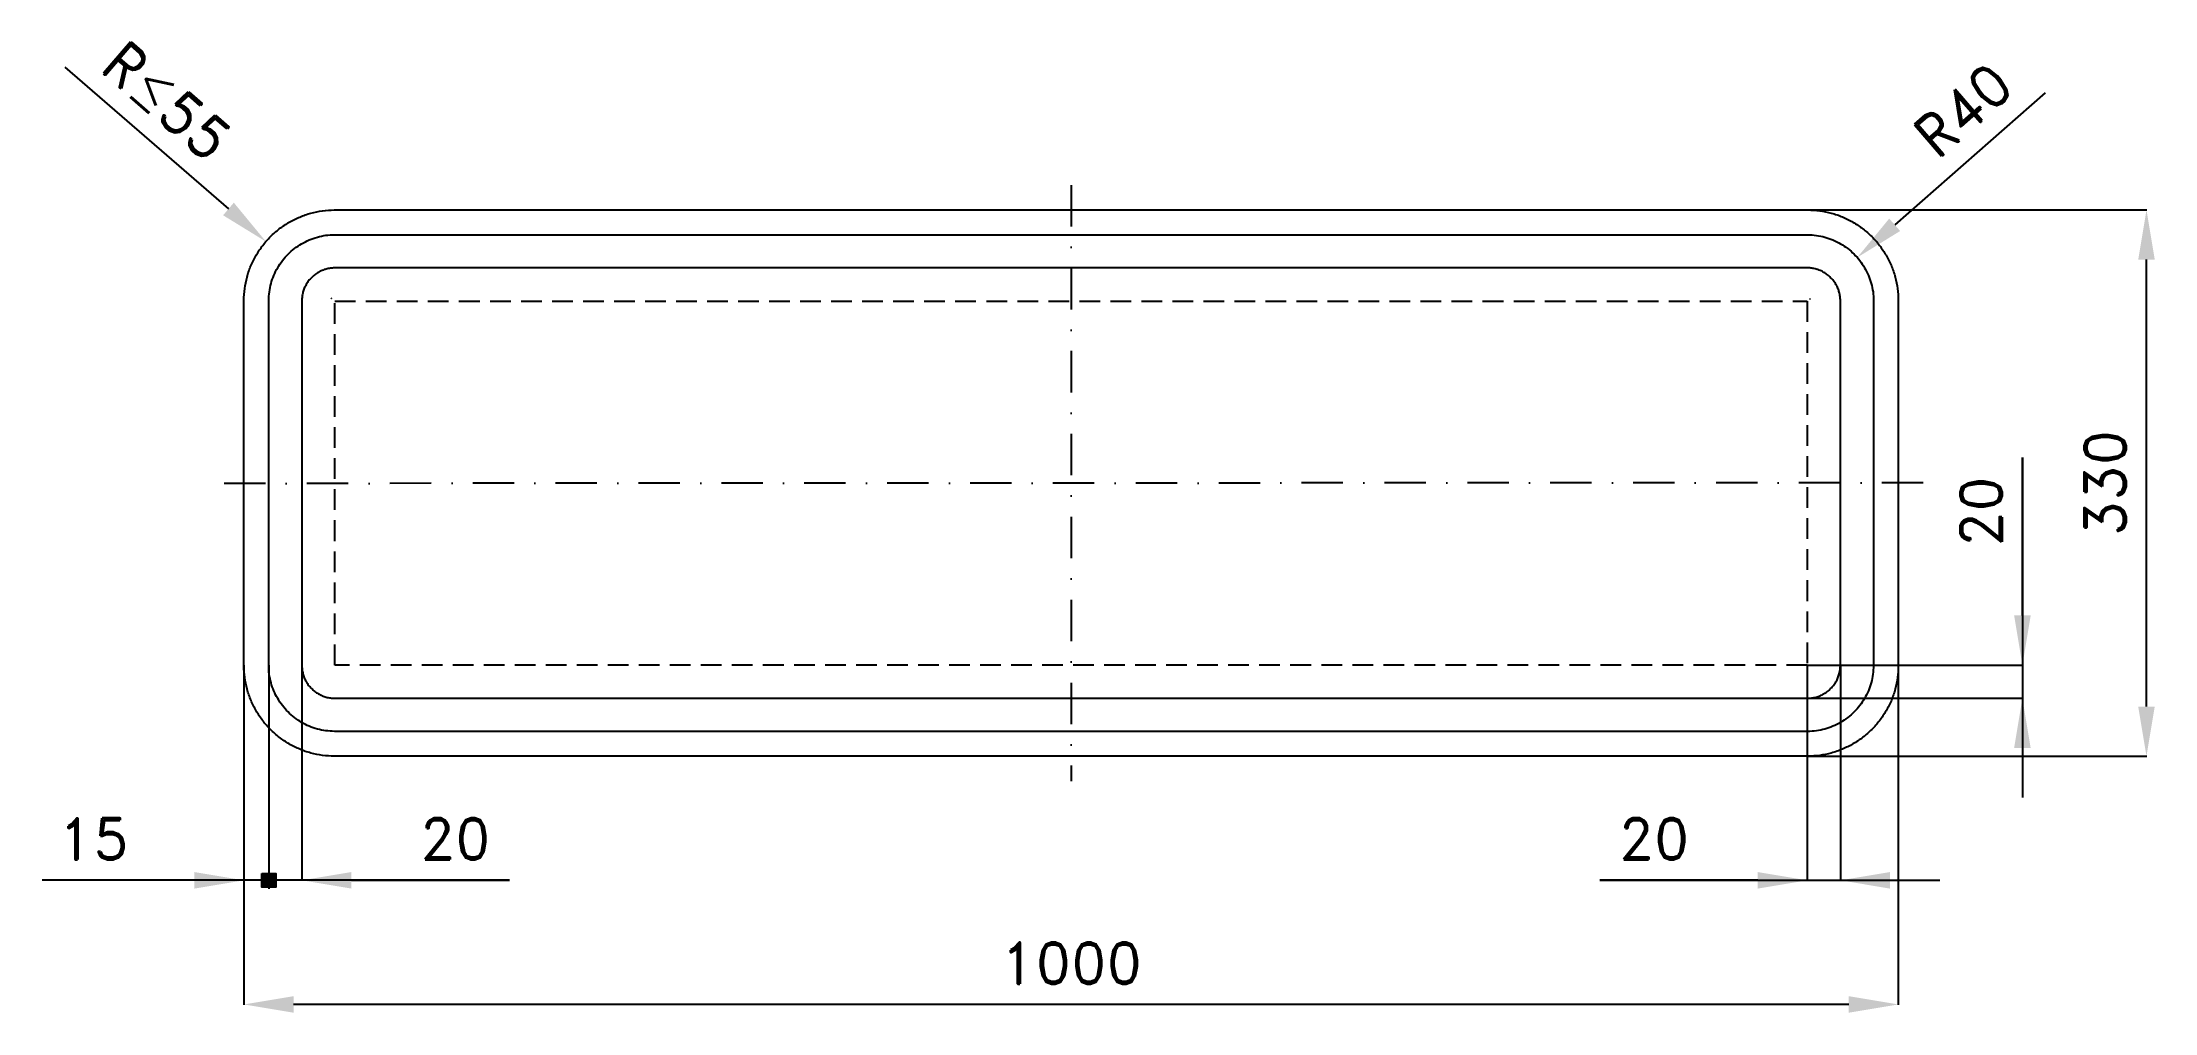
# Model space of a CAD drawing. Header units: millimetres. Extents: x -122 to 1155, y -155 to 431.
import ezdxf

# ---------------------------------------------------------------- set-up
doc = ezdxf.new("R2010")
doc.units = ezdxf.units.MM
doc.header["$LTSCALE"] = 5
doc.linetypes.add('ČERCHOVANÁX2', pattern=[2, 1, -0.5, 0, -0.5])
doc.linetypes.add('ČÁRKOVANÁX2', pattern=[1.5, 1, -0.5])
doc.layers.add('Kóty', color=2, linetype='Continuous')
doc.layers.add('Značka', color=7, linetype='Continuous')
doc.styles.get("Standard").update_dxf_attribs({"font": 'romand.shx', "height": 25})
doc.dimstyles.get("Standard").update_dxf_attribs({"dimtxt": 25, "dimasz": 30, "dimexe": 0.18, "dimexo": 0.0625, "dimgap": 12.5, "dimtad": 1, "dimdec": 0, "dimzin": 0, "dimdsep": 46, "dimtxsty": 'Standard', "dimcen": 0.09, "dimadec": 0, "dimazin": 0, "dimtfac": 1, "dimtdec": 0, "dimtofl": 0, "dimtmove": 0, "dimatfit": 3, "dimfxl": 1, "dimtolj": 1, "dimtzin": 0, "dimarcsym": 0})

# ---------------------------------------------------------------- blocks, each defined once
blk = doc.blocks.new('*D0')
at = {"layer": 'Defpoints', "color": 0, "transparency": 16777216}
for p in [(0, 55), (1000, 55), (0, -150)]:
    blk.add_point(p, dxfattribs=at)
at = {"layer": 'Kóty', "color": 0, "lineweight": -2, "transparency": 16777216}
for p, q in [((0, 54.9), (0, -150.2)), ((1000, 54.9), (1000, -150.2)), ((970, -150), (30, -150))]:
    blk.add_line(p, q, dxfattribs=at)
at = {"layer": 'Kóty', "color": 0, "transparency": 16777216}
for points in [[(30, -145), (30, -155), (0, -150)], [(970, -145), (970, -155), (1000, -150)]]:
    blk.add_solid(points, dxfattribs=at)
at = {"layer": 'Kóty', "color": 0, "transparency": 16777216, "insert": (500, -125), "char_height": 25, "attachment_point": 5}
blk.add_mtext('\\A1;1000', dxfattribs=at)
blk = doc.blocks.new('*D1')
at = {"layer": 'Defpoints', "color": 0, "transparency": 16777216}
for p in [(945, 330), (1150, 330), (945, 0)]:
    blk.add_point(p, dxfattribs=at)
at = {"layer": 'Kóty', "color": 0, "lineweight": -2, "transparency": 16777216}
for p, q in [((945.1, 330), (1150.2, 330)), ((1150, 30), (1150, 300)), ((945.1, 0), (1150.2, 0))]:
    blk.add_line(p, q, dxfattribs=at)
at = {"layer": 'Kóty', "color": 0, "transparency": 16777216}
for points in [[(1145, 300), (1155, 300), (1150, 330)], [(1145, 30), (1155, 30), (1150, 0)]]:
    blk.add_solid(points, dxfattribs=at)
at = {"layer": 'Kóty', "color": 0, "transparency": 16777216, "insert": (1125, 165), "char_height": 25, "attachment_point": 5, "rotation": 90}
blk.add_mtext('\\A1;330', dxfattribs=at)
blk = doc.blocks.new('*D2')
at = {"layer": 'Defpoints', "color": 0, "transparency": 16777216}
for p in [(975.2, 301.3), (946.7, 276.3)]:
    blk.add_point(p, dxfattribs=at)
at = {"layer": 'Kóty', "color": 0, "lineweight": -2, "transparency": 16777216}
for p, q in [((1088.7, 400.7), (997.8, 321)), ((946.6, 276.3), (946.8, 276.3)), ((946.7, 276.2), (946.7, 276.4))]:
    blk.add_line(p, q, dxfattribs=at)
at = {"layer": 'Kóty', "color": 0, "transparency": 16777216}
blk.add_solid([(994.5, 324.8), (1001.1, 317.3), (975.2, 301.3)], dxfattribs=at)
at = {"layer": 'Kóty', "color": 0, "transparency": 16777216, "insert": (1039.1, 390.5), "char_height": 25, "attachment_point": 5, "rotation": 41.2032}
blk.add_mtext('\\A1;R40', dxfattribs=at)

msp = doc.modelspace()

# ---------------------------------------------------------------- hatches: boundary and pattern name
at = {"layer": 'Kóty'}
h = msp.add_hatch(color=256, dxfattribs=at)
h.dxf.hatch_style = 1
h.paths.add_polyline_path([(10.8, -70.8), (19.2, -70.8), (19.2, -79.2), (10.8, -79.2)])

# ---------------------------------------------------------------- linework, layer by layer
for p, q in [((-108.2, 416.3), (-9.3, 330.6)), ((52.8, 276.7), (53, 276.7)), ((52.9, 276.6), (52.9, 276.8)), ((1075, 180.5), (1075, -25)), ((1075, 85), (1075, 180.5)), ((0, 54.9), (0, -75.2)), ((15, 54.9), (15, -80.2)), ((15, 54.9), (15, -80.2)), ((15, 54.9), (15, -80.2)), ((15, 54.9), (15, -80.2)), ((35, 54.9), (35, -75.2)), ((945, 54.9), (945, -75.2)), ((945.1, 55), (1075.2, 55)), ((965, 54.9), (965, -75.2)), ((945.1, 35), (1075.2, 35)), ((160.5, -75), (-121.9, -75)), ((65, -75), (160.5, -75)), ((819.5, -75), (1025, -75)), ((915, -75), (819.5, -75))]:
    msp.add_line(p, q, dxfattribs=at)
msp.add_lwpolyline([(10.8, -70.8), (19.2, -70.8), (19.2, -79.2), (10.8, -79.2)], close=True, dxfattribs=at)
for points in [[(-6.1, 334.4), (-12.6, 326.8), (13.3, 310.9)], [(1070, 85), (1080, 85), (1075, 55)], [(1070, 5), (1080, 5), (1075, 35)], [(-30, -70), (-30, -80), (0, -75)], [(65, -70), (65, -80), (35, -75)], [(915, -70), (915, -80), (945, -75)], [(995, -70), (995, -80), (965, -75)]]:
    msp.add_solid(points, dxfattribs=at)
at = {"layer": 'Značka', "color": 6, "linetype": 'ČERCHOVANÁX2', "lineweight": 25, "ltscale": 5}
for p, q in [((500, 345), (500, -15)), ((1015, 165.2), (-15, 164.8))]:
    msp.add_line(p, q, dxfattribs=at)
at = {"layer": 'Značka', "color": 5}
for points in [[(55, 0), (54.8, 0), (54.6, 0, -0.03218), (47.5, 0.5, -0.035443), (40.5, 1.9, -0.036267), (33.7, 4.2, -0.03442), (27.4, 7.4, -0.033722), (21.4, 11.4, -0.034085), (16.1, 16.1, -0.034209), (11.4, 21.4, -0.034229), (7.4, 27.4, -0.034044), (4.3, 33.7, -0.033412), (1.9, 40.5, -0.034127), (0.5, 47.5, -0.036745), (0, 54.6), (0, 54.8), (0, 55), (0, 275), (0, 275.2), (0, 275.4, -0.03218), (0.5, 282.5, -0.035443), (1.9, 289.5, -0.036267), (4.2, 296.3, -0.03442), (7.4, 302.6, -0.033724), (11.4, 308.6, -0.034088), (16.1, 313.9, -0.034206), (21.4, 318.6, -0.034232), (27.4, 322.6, -0.034049), (33.7, 325.7, -0.033416), (40.5, 328.1, -0.034129), (47.5, 329.5, -0.036747), (54.6, 330), (54.8, 330), (55, 330), (945, 330), (945.2, 330), (945.4, 330, -0.032179), (952.5, 329.5, -0.035446), (959.5, 328.1, -0.036264), (966.3, 325.8, -0.034421), (972.6, 322.6, -0.033716), (978.6, 318.6, -0.034086), (983.9, 313.9, -0.034212), (988.6, 308.6, -0.034226), (992.6, 302.6, -0.034042), (995.8, 296.3, -0.033411), (998.1, 289.5, -0.034124), (999.5, 282.5, -0.036743), (1000, 275.4), (1000, 275.2), (1000, 275), (1000, 55), (1000, 54.8), (1000, 54.6, -0.032188), (999.5, 47.5, -0.035446), (998.1, 40.5, -0.036274), (995.8, 33.7, -0.034416), (992.6, 27.4, -0.033728), (988.6, 21.4, -0.034092), (983.9, 16.1, -0.034208), (978.6, 11.4, -0.03423), (972.6, 7.4, -0.034041), (966.3, 4.3, -0.033411), (959.5, 1.9, -0.034128), (952.5, 0.5, -0.036745), (945.4, 0), (945.2, 0), (945, 0), (55, 0)], [(55, 15), (54.8, 15), (54.7, 15, -0.03218), (49.5, 15.4, -0.035444), (44.4, 16.4, -0.036267), (39.5, 18.1, -0.03442), (34.9, 20.4, -0.033721), (30.6, 23.3, -0.034085), (26.7, 26.7, -0.034209), (23.3, 30.6, -0.034229), (20.4, 34.9, -0.034044), (18.1, 39.5, -0.033412), (16.4, 44.4, -0.034127), (15.3, 49.5, -0.036745), (15, 54.7), (15, 54.8), (15, 55), (15, 275), (15, 275.2), (15, 275.3, -0.03218), (15.4, 280.5, -0.035443), (16.4, 285.6, -0.036267), (18.1, 290.5, -0.034424), (20.4, 295.1, -0.033722), (23.3, 299.4, -0.034083), (26.7, 303.3, -0.034209), (30.6, 306.7, -0.034227), (34.9, 309.6, -0.034042), (39.5, 311.9, -0.033411), (44.4, 313.6, -0.034123), (49.5, 314.7, -0.036741), (54.7, 315), (54.8, 315), (55, 315), (945, 315), (945.2, 315), (945.3, 315, -0.032174), (950.5, 314.6, -0.035443), (955.6, 313.6, -0.036265), (960.5, 311.9, -0.034414), (965.1, 309.6, -0.033719), (969.4, 306.7, -0.034082), (973.3, 303.3, -0.034215), (976.7, 299.4, -0.034226), (979.6, 295.1, -0.03405), (981.9, 290.5, -0.033405), (983.6, 285.6, -0.034129), (984.7, 280.5, -0.036741), (985, 275.3), (985, 275.2), (985, 275), (985, 55), (985, 54.8), (985, 54.7, -0.032179), (984.6, 49.5, -0.035442), (983.6, 44.4, -0.03626), (981.9, 39.5, -0.034413), (979.6, 34.9, -0.033721), (976.7, 30.6, -0.034079), (973.3, 26.7, -0.03421), (969.4, 23.3, -0.034232), (965.1, 20.4, -0.034047), (960.5, 18.1, -0.033414), (955.6, 16.4, -0.034126), (950.5, 15.3, -0.036746), (945.3, 15), (945.2, 15), (945, 15), (55, 15)], [(55, 35), (945, 35), (945.1, 35), (945.2, 35, 0.032177), (947.7, 35.2, 0.035444), (950.3, 35.7, 0.036265), (952.7, 36.5, 0.034422), (955, 37.7, 0.03373), (957.2, 39.1, 0.034072), (959.1, 40.9, 0.034204), (960.9, 42.8, 0.034223), (962.3, 45, 0.034048), (963.5, 47.3), (964.3, 49.7), (964.8, 52.3, 0.036741), (965, 54.8), (965, 54.9), (965, 55), (965, 275), (965, 275.1), (965, 275.2, 0.032179), (964.8, 277.7, 0.035443), (964.3, 280.3, 0.036259), (963.5, 282.7, 0.034419), (962.3, 285, 0.033729), (960.9, 287.2, 0.034073), (959.1, 289.1, 0.034191), (957.2, 290.9, 0.034225), (955, 292.3, 0.034056), (952.7, 293.5, 0.033414), (950.3, 294.3, 0.034128), (947.7, 294.8, 0.036743), (945.2, 295), (945.1, 295), (945, 295), (55, 295), (54.9, 295), (54.8, 295, 0.032179), (52.3, 294.8, 0.035442), (49.7, 294.3, 0.036259), (47.3, 293.5, 0.034414), (45, 292.3, 0.03372), (42.8, 290.9, 0.034079), (40.9, 289.1, 0.03421), (39.1, 287.2, 0.034232), (37.7, 285, 0.034046), (36.5, 282.7, 0.033413), (35.7, 280.3, 0.034126), (35.2, 277.7, 0.036744), (35, 275.2), (35, 275.1), (35, 275), (35, 55), (35, 54.9), (35, 54.8, 0.032179), (35.2, 52.3, 0.035443), (35.7, 49.7, 0.036265), (36.5, 47.3, 0.034421), (37.7, 45, 0.033719), (39.1, 42.8, 0.034086), (40.9, 40.9, 0.034208), (42.8, 39.1, 0.034229), (45, 37.7, 0.034044), (47.3, 36.5, 0.033412), (49.7, 35.7, 0.034128), (52.3, 35.2, 0.036744), (54.8, 35), (54.9, 35), (55, 35)]]:
    msp.add_lwpolyline(points, format="xyb", dxfattribs=at)
at = {"layer": 'Značka', "color": 7, "linetype": 'ČÁRKOVANÁX2', "ltscale": 2.5}
msp.add_lwpolyline([(55, 55), (55, 275), (945, 275), (945, 55), (55, 55)], dxfattribs=at)

# ---------------------------------------------------------------- texts
at = {"layer": 'Kóty', "char_height": 25, "attachment_point": 5}
for s, insert, rotation in [('\\A1;R{\\A0;≤}55', (-46.6, 395.9), 319.0783), ('\\A1;20', (1050, 147.7), 90)]:
    msp.add_mtext(s, dxfattribs=dict(at, insert=insert, rotation=rotation))
for s, insert in [('\\A1;15', (-91, -50)), ('\\A1;20', (127.7, -50)), ('\\A1;20', (852.3, -50))]:
    msp.add_mtext(s, dxfattribs=dict(at, insert=insert))

# ---------------------------------------------------------------- dimensions: what is measured, and where the dimension line sits
at = {"layer": 'Kóty'}
dim = msp.add_radius_dim(center=(946.7, 276.3), mpoint=(975.2, 301.3), text='R40', dimstyle='Standard', dxfattribs=at)
dim.commit()
dim.dimension.update_dxf_attribs({"geometry": '*D2', "text_midpoint": (1055.6, 371.7), "dimtype": 164})
dim = msp.add_linear_dim(base=(1150, 330), p1=(945, 0), p2=(945, 330), angle=90, dimstyle='Standard', dxfattribs=at)
dim.commit()
dim.dimension.update_dxf_attribs({"geometry": '*D1', "text_midpoint": (1125, 165)})
dim = msp.add_linear_dim(base=(0, -150), p1=(1000, 55), p2=(0, 55), dimstyle='Standard', dxfattribs=at)
dim.commit()
dim.dimension.update_dxf_attribs({"geometry": '*D0', "text_midpoint": (500, -125)})

doc.saveas('drawing.dxf')
